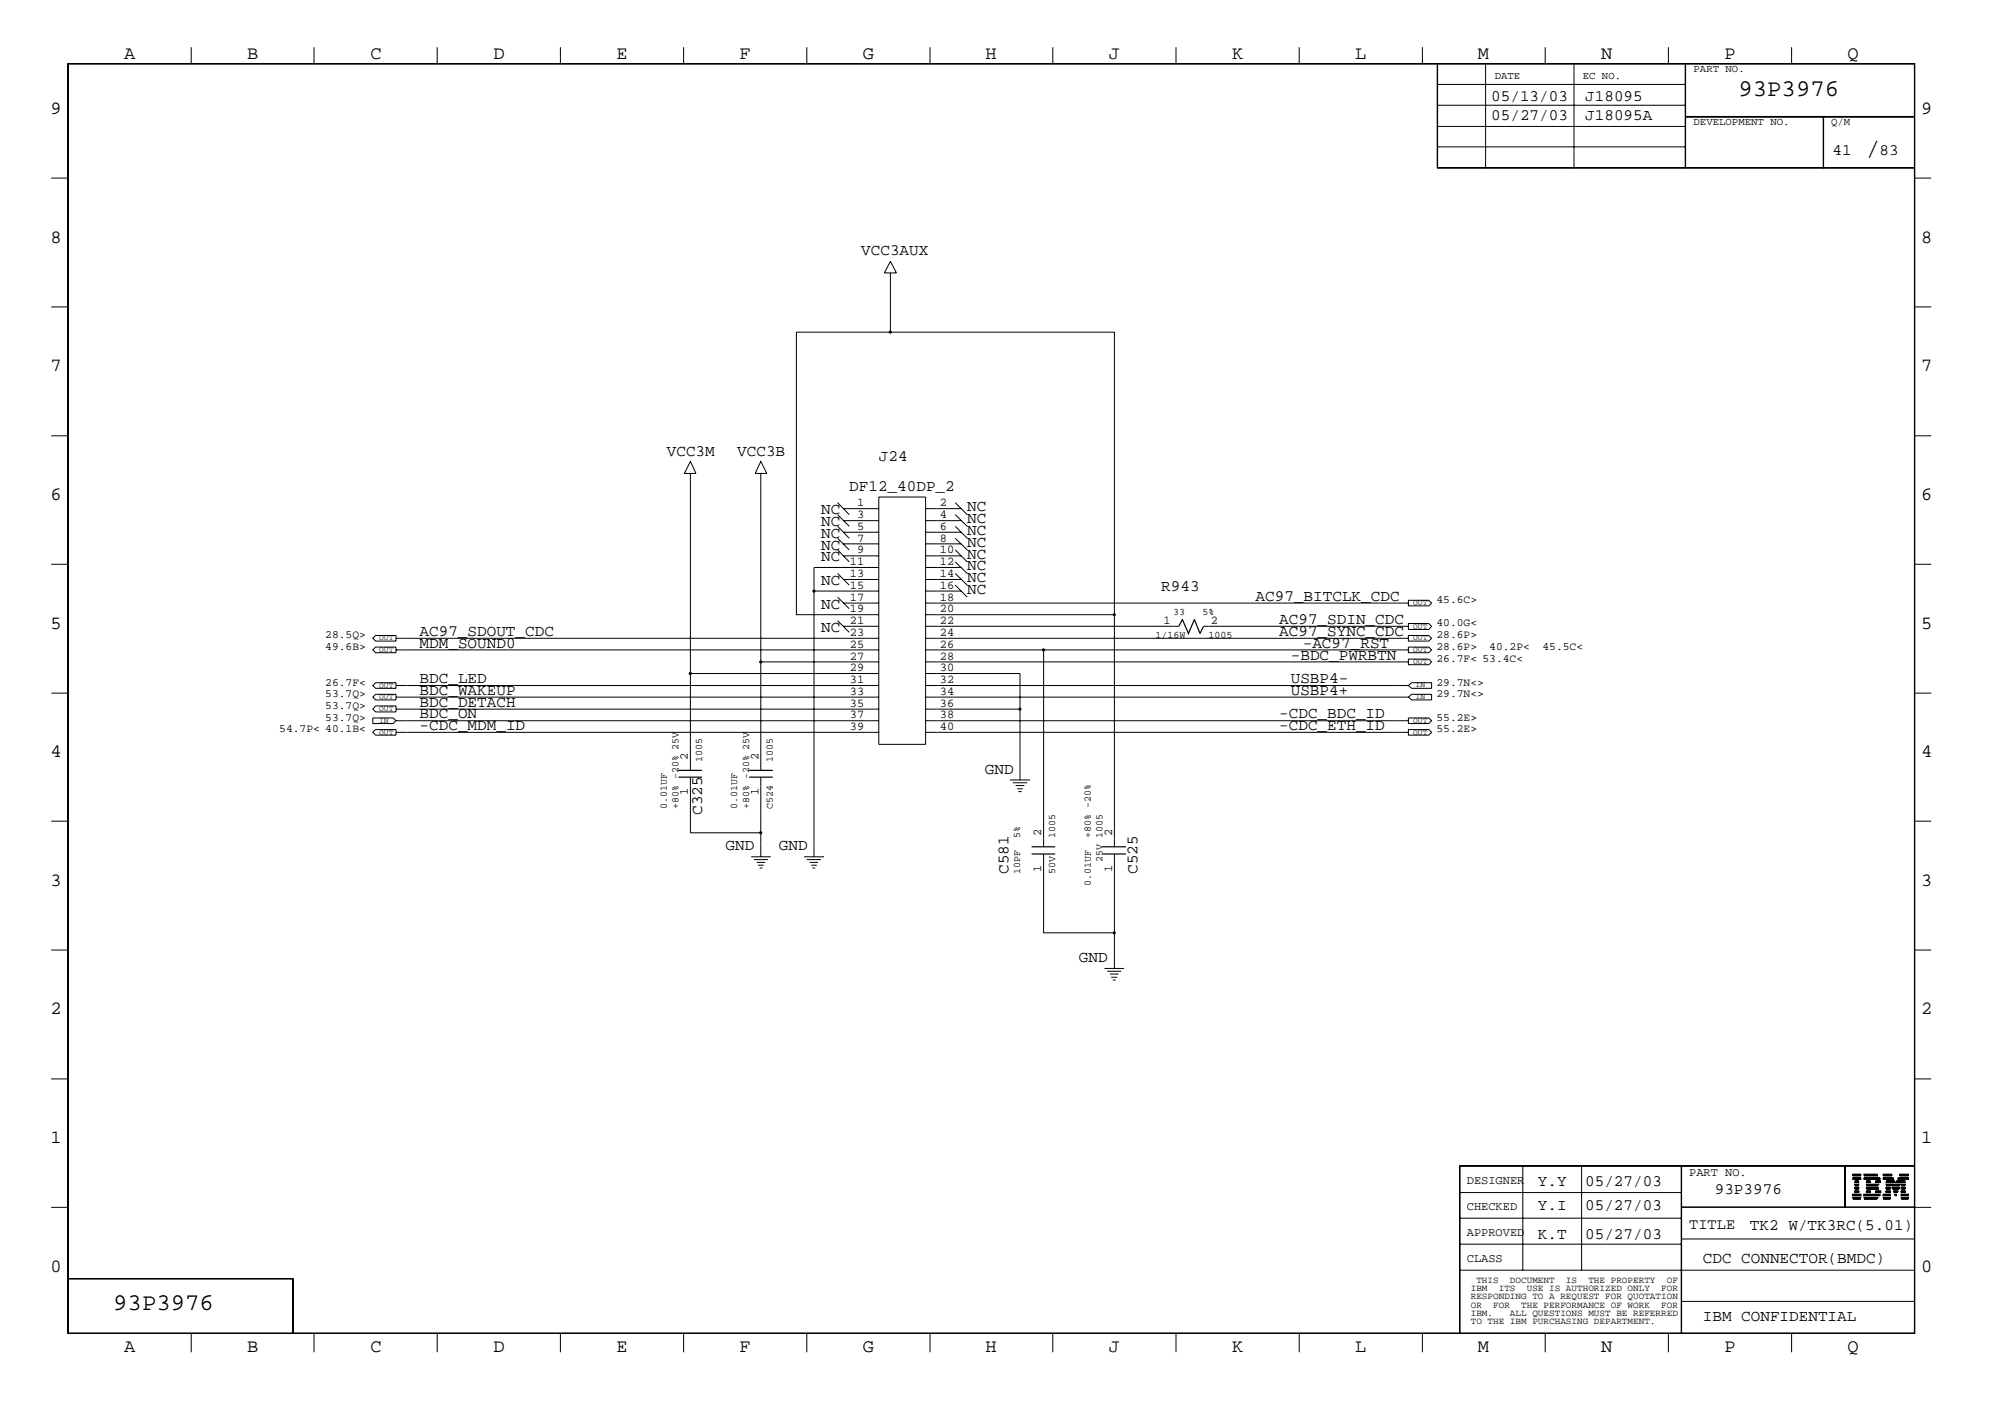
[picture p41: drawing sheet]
<svg xmlns="http://www.w3.org/2000/svg" width="423mm" height="299mm" viewBox="0 0 423 299" stroke-linecap="round" stroke-linejoin="round" font-family="sans-serif">
<defs><g id="words">
<text font-size="5.2" x="395" y="32.9">/</text>
<g font-size="5.1">
<text x="368" y="20.4">93P3976</text>
<text x="24" y="277.1">93P3976</text>
</g>
<g font-size="4">
<text x="26.2" y="12.4">A</text>
<text x="52.3" y="12.4">B</text>
<text x="78.4" y="12.4">C</text>
<text x="104.5" y="12.4">D</text>
<text x="130.5" y="12.4">E</text>
<text x="156.5" y="12.4">F</text>
<text x="182.6" y="12.4">G</text>
<text x="208.6" y="12.4">H</text>
<text x="234.7" y="12.4">J</text>
<text x="260.8" y="12.4">K</text>
<text x="286.9" y="12.4">L</text>
<text x="312.8" y="12.4">M</text>
<text x="338.9" y="12.4">N</text>
<text x="365" y="12.4">P</text>
<text x="391.1" y="12.4">Q</text>
<text x="10.7" y="24">9</text>
<text x="406.7" y="24">9</text>
<text x="10.7" y="51.3">8</text>
<text x="406.7" y="51.3">8</text>
<text x="10.7" y="78.5">7</text>
<text x="406.7" y="78.5">7</text>
<text x="10.7" y="105.7">6</text>
<text x="406.7" y="105.7">6</text>
<text x="10.7" y="133">5</text>
<text x="406.7" y="133">5</text>
<text x="10.7" y="160.2">4</text>
<text x="406.7" y="160.2">4</text>
<text x="10.7" y="187.4">3</text>
<text x="406.7" y="187.4">3</text>
<text x="10.7" y="214.6">2</text>
<text x="406.7" y="214.6">2</text>
<text x="10.7" y="241.9">1</text>
<text x="406.7" y="241.9">1</text>
<text x="10.7" y="269.1">0</text>
<text x="406.7" y="269.1">0</text>
<text x="26.2" y="286.1">A</text>
<text x="52.3" y="286.1">B</text>
<text x="78.4" y="286.1">C</text>
<text x="104.5" y="286.1">D</text>
<text x="130.5" y="286.1">E</text>
<text x="156.5" y="286.1">F</text>
<text x="182.6" y="286.1">G</text>
<text x="208.6" y="286.1">H</text>
<text x="234.7" y="286.1">J</text>
<text x="260.8" y="286.1">K</text>
<text x="286.9" y="286.1">L</text>
<text x="312.8" y="286.1">M</text>
<text x="338.9" y="286.1">N</text>
<text x="365" y="286.1">P</text>
<text x="391.1" y="286.1">Q</text>
</g>
<g font-size="3.4">
<text x="315.6" y="21.4">05/13/03</text>
<text x="335.5" y="21.4">J18095</text>
<text x="315.6" y="25.4">05/27/03</text>
<text x="335.5" y="25.4">J18095A</text>
<text x="387.9" y="32.9">41</text>
<text x="397.8" y="32.9">83</text>
<text x="182.3" y="54">VCC3AUX</text>
<text x="141.1" y="96.4">VCC3M</text>
<text x="156" y="96.4">VCC3B</text>
<text x="186" y="97.6">J24</text>
<text x="179.7" y="103.9">DF12_40DP_2</text>
<text x="173.8" y="113.8">NC</text>
<text x="173.8" y="108.8">NC</text>
<text x="173.8" y="111.3">NC</text>
<text x="204.7" y="110.7">NC</text>
<text x="204.7" y="108.2">NC</text>
<text x="204.7" y="113.2">NC</text>
<text x="173.8" y="118.8">NC</text>
<text x="173.8" y="116.3">NC</text>
<text x="204.7" y="115.7">NC</text>
<text x="204.7" y="118.2">NC</text>
<text x="173.8" y="123.8">NC</text>
<text x="204.7" y="125.6">NC</text>
<text x="204.7" y="123.2">NC</text>
<text x="204.7" y="120.6">NC</text>
<text x="245.8" y="125.1">R943</text>
<text x="173.8" y="128.8">NC</text>
<text x="265.8" y="127.1">AC97_BITCLK_CDC</text>
<text x="88.8" y="134.5">AC97_SDOUT_CDC</text>
<text x="88.8" y="137">MDM_SOUND0</text>
<text x="173.8" y="133.8">NC</text>
<text x="270.8" y="132.1">AC97_SDIN_CDC</text>
<text x="270.8" y="134.5">AC97_SYNC_CDC</text>
<text x="275.8" y="137">-AC97_RST</text>
<text x="273.2" y="139.5">-BDC_PWRBTN</text>
<text x="88.8" y="147">BDC_WAKEUP</text>
<text x="88.8" y="144.5">BDC_LED</text>
<text x="88.8" y="149.5">BDC_DETACH</text>
<text x="273.2" y="147">USBP4+</text>
<text x="273.2" y="144.5">USBP4-</text>
<text x="88.8" y="152">BDC_ON</text>
<text x="88.8" y="154.5">-CDC_MDM_ID</text>
<text x="270.8" y="152">-CDC_BDC_ID</text>
<text x="270.8" y="154.5">-CDC_ETH_ID</text>
<text x="208.4" y="163.7">GND</text>
<text x="148.6" y="172.4" transform="rotate(-90 148.6 172.4)">C325</text>
<text x="153.6" y="179.9">GND</text>
<text x="164.8" y="179.9">GND</text>
<text x="213.4" y="184.9" transform="rotate(-90 213.4 184.9)">C581</text>
<text x="240.8" y="184.9" transform="rotate(-90 240.8 184.9)">C525</text>
<text x="228.3" y="203.5">GND</text>
<text x="325.5" y="251">Y.Y</text>
<text x="335.5" y="251">05/27/03</text>
<text x="325.5" y="255.9">Y.I</text>
<text x="335.5" y="255.9">05/27/03</text>
<text x="363" y="252.6">93P3976</text>
<text x="325.5" y="262.1">K.T</text>
<text x="335.5" y="262.1">05/27/03</text>
<text x="370.4" y="260.2">TK2 W/TK3RC(5.01)</text>
<text x="360.4" y="267.1">CDC CONNECTOR(BMDC)</text>
<text x="360.4" y="279.6">IBM CONFIDENTIAL</text>
</g>
<text font-size="3.2" x="357.5" y="259.9">TITLE</text>
<g font-size="2.5">
<text x="181.4" y="107.1">1</text>
<text x="199" y="107.1">2</text>
<text x="181.4" y="109.6">3</text>
<text x="181.4" y="112.1">5</text>
<text x="199" y="109.6">4</text>
<text x="199" y="112.1">6</text>
<text x="179.9" y="119.5">11</text>
<text x="181.4" y="114.6">7</text>
<text x="181.4" y="117.1">9</text>
<text x="199" y="119.5">12</text>
<text x="199" y="114.6">8</text>
<text x="199" y="117.1">10</text>
<text x="179.9" y="122.1">13</text>
<text x="179.9" y="124.5">15</text>
<text x="199" y="122.1">14</text>
<text x="199" y="124.5">16</text>
<text x="179.9" y="127.1">17</text>
<text x="179.9" y="129.5">19</text>
<text x="199" y="127.1">18</text>
<text x="199" y="129.5">20</text>
<text x="179.9" y="132.1">21</text>
<text x="179.9" y="134.5">23</text>
<text x="179.9" y="137">25</text>
<text x="199" y="132.1">22</text>
<text x="199" y="134.5">24</text>
<text x="199" y="137">26</text>
<text x="246.3" y="132.1">1</text>
<text x="256.3" y="132.1">2</text>
<text x="179.9" y="139.5">27</text>
<text x="179.9" y="142">29</text>
<text x="199" y="139.5">28</text>
<text x="199" y="142">30</text>
<text x="179.9" y="149.5">35</text>
<text x="179.9" y="147">33</text>
<text x="179.9" y="144.5">31</text>
<text x="199" y="149.5">36</text>
<text x="199" y="147">34</text>
<text x="199" y="144.5">32</text>
<text x="179.9" y="154.5">39</text>
<text x="179.9" y="152">37</text>
<text x="199" y="154.5">40</text>
<text x="199" y="152">38</text>
<text x="145.6" y="160.7" transform="rotate(-90 145.6 160.7)">2</text>
<text x="160.5" y="160.7" transform="rotate(-90 160.5 160.7)">2</text>
<text x="145.6" y="168.2" transform="rotate(-90 145.6 168.2)">1</text>
<text x="160.5" y="168.2" transform="rotate(-90 160.5 168.2)">1</text>
<text x="220.4" y="176.9" transform="rotate(-90 220.4 176.9)">2</text>
<text x="235.4" y="176.9" transform="rotate(-90 235.4 176.9)">2</text>
<text x="220.4" y="184.4" transform="rotate(-90 220.4 184.4)">1</text>
<text x="235.4" y="184.4" transform="rotate(-90 235.4 184.4)">1</text>
<text x="310.5" y="250.5">DESIGNER</text>
<text x="357.5" y="248.8">PART NO.</text>
<text x="310.5" y="256">CHECKED</text>
<text x="310.5" y="261.5">APPROVED</text>
<text x="310.5" y="267">CLASS</text>
</g>
<g font-size="2.4">
<text x="304" y="127.6">45.6C&gt;</text>
<text x="68.8" y="137.5">49.6B&gt;</text>
<text x="68.8" y="135">28.5Q&gt;</text>
<text x="304" y="137.5">28.6P&gt;</text>
<text x="304" y="132.5">40.0G&lt;</text>
<text x="304" y="135">28.6P&gt;</text>
<text x="315.2" y="137.5">40.2P&lt;</text>
<text x="326.5" y="137.5">45.5C&lt;</text>
<text x="304" y="140">26.7F&lt; 53.4C&lt;</text>
<text x="68.8" y="147.5">53.7Q&gt;</text>
<text x="68.8" y="145">26.7F&lt;</text>
<text x="304" y="147.5">29.7N&lt;&gt;</text>
<text x="304" y="145">29.7N&lt;&gt;</text>
<text x="59.1" y="154.9">54.7P&lt; 40.1B&lt;</text>
<text x="68.8" y="152.5">53.7Q&gt;</text>
<text x="68.8" y="150">53.7Q&gt;</text>
<text x="304" y="152.5">55.2E&gt;</text>
<text x="304" y="154.9">55.2E&gt;</text>
</g>
<g font-size="2.3">
<text x="316.4" y="16.7">DATE</text>
<text x="335" y="16.7">EC NO.</text>
<text x="358.5" y="15.2">PART NO.</text>
<text x="358.5" y="26.5">DEVELOPMENT NO.</text>
<text x="387.6" y="26.5">Q/M</text>
</g>
<g font-size="2.1">
<text x="248.3" y="130">33</text>
<text x="254.5" y="130">5%</text>
<text x="244.6" y="135">1/16W</text>
<text x="255.8" y="135">1005</text>
<text x="148.6" y="161.2" transform="rotate(-90 148.6 161.2)">1005</text>
<text x="163.6" y="161.2" transform="rotate(-90 163.6 161.2)">1005</text>
<text x="141.1" y="171.2" transform="rotate(-90 141.1 171.2)">0.01UF</text>
<text x="143.6" y="171.2" transform="rotate(-90 143.6 171.2)">+80% -20% 25V</text>
<text x="156" y="171.2" transform="rotate(-90 156 171.2)">0.01UF</text>
<text x="158.6" y="171.2" transform="rotate(-90 158.6 171.2)">+80% -20% 25V</text>
<text x="163.6" y="171.2" transform="rotate(-90 163.6 171.2)">C524</text>
<text x="215.9" y="177.4" transform="rotate(-90 215.9 177.4)">5%</text>
<text x="223.4" y="177.4" transform="rotate(-90 223.4 177.4)">1005</text>
<text x="230.9" y="177.4" transform="rotate(-90 230.9 177.4)">+80% -20%</text>
<text x="215.9" y="184.9" transform="rotate(-90 215.9 184.9)">10PF</text>
<text x="223.4" y="184.9" transform="rotate(-90 223.4 184.9)">50V</text>
<text x="233.3" y="182.4" transform="rotate(-90 233.3 182.4)">25V 1005</text>
<text x="230.9" y="187.4" transform="rotate(-90 230.9 187.4)">0.01UF</text>
</g>
<g font-size="2">
<text x="311.3" y="273.1">IBM</text>
<text x="311.3" y="274.9">RESPONDING TO A REQUEST FOR QUOTATION</text>
<text x="312.5" y="271.4">THIS</text>
<text x="317.2" y="273.1">ITS</text>
<text x="319.6" y="271.4">DOCUMENT</text>
<text x="323.2" y="273.1">USE IS AUTHORIZED ONLY</text>
<text x="331.5" y="271.4">IS</text>
<text x="336.2" y="271.4">THE PROPERTY</text>
<text x="351.6" y="273.1">FOR</text>
<text x="352.8" y="271.4">OF</text>
<text x="311.3" y="276.7">OR</text>
<text x="311.3" y="278.5">IBM.</text>
<text x="311.3" y="280.2">TO THE IBM PURCHASING DEPARTMENT.</text>
<text x="316.1" y="276.7">FOR</text>
<text x="319.6" y="278.5">ALL QUESTIONS MUST BE REFERRED</text>
<text x="322" y="276.7">THE PERFORMANCE OF WORK</text>
<text x="351.6" y="276.7">FOR</text>
</g>
<g font-size="1.7">
<text x="299.1" y="128">OUT</text>
<text x="80.3" y="135.5">OUT</text>
<text x="299.1" y="135.5">OUT</text>
<text x="299.1" y="133">OUT</text>
<text x="80.3" y="138">OUT</text>
<text x="299.1" y="138">OUT</text>
<text x="299.1" y="140.5">OUT</text>
<text x="80.3" y="147.9">OUT</text>
<text x="80.3" y="145.5">OUT</text>
<text x="299.6" y="145.4">IN</text>
<text x="299.6" y="147.9">IN</text>
<text x="80.3" y="152.9">IN</text>
<text x="80.3" y="155.4">OUT</text>
<text x="80.3" y="150.5">OUT</text>
<text x="299.1" y="152.9">OUT</text>
<text x="299.1" y="155.4">OUT</text>
</g>
</g></defs>
<g fill="none" stroke="#000" stroke-width=".21">
<path d="M14.3 13.5h391v268.6h-391zM14.5 13.5h390.7v268.5h-390.7zM40.5 10v3.5M66.5 10v3.5M92.5 10v3.5M118.6 10v3.5M144.7 10v3.5M170.8 10v3.5M196.8 10v3.5M222.8 10v3.5M248.9 10v3.5M275 10v3.5"/>
<path d="M301.1 10v3.5M304.2 13.5v22.1h101.1M304.2 17.9h52.5M304.3 13.5v22.1M314.5 13.5v22.1M327.1 10v3.5M333.2 13.5v22.1M353.1 10v3.5M356.7 13.5v22.1M356.8 13.5v22.1M379.2 10v3.5M10.8 37.7h3.5"/>
<path d="M304.2 35.5h101.1M304.2 26.8h52.5M304.2 22.3h52.5M304.3 31.1h52.4M356.7 24.8h48.6M356.7 24.6h48.6M385.9 24.8v10.8M386 24.8v10.8M405.3 37.7h3.5M188.5 57.7v12.6h-19.9v59.7h17.4M188.5 55.3l1.2 2.4h-2.5zM10.8 64.9h3.5"/>
<path d="M188.5 70.3h47.4v59.7h-40M405.3 64.9h3.5M10.8 92.2h3.5M146.1 97.6l1.2 2.6h-2.4zM161 97.6l1.3 2.6h-2.4zM405.3 92.2h3.5M10.8 119.4h3.5M146.1 100.2v42.3h39.9M161 100.2v62.8M177.3 116.3l2.4 2.6M177.3 113.9l2.4 2.4M177.3 111.3l2.4 2.6"/>
<path d="M177.3 106.3l2.4 2.6M177.3 108.9l2.4 2.4M178.5 117.6h7.5M178.5 115.1h7.5M178.5 112.6h7.5M178.5 110.2h7.5M178.5 107.6h7.5M186 105.2h9.9v52.3h-9.9zM195.9 117.6h7.6M195.9 115.1h7.6M195.9 112.6h7.6M195.9 110.2h7.6"/>
<path d="M195.9 107.6h7.6M202.2 108.9l2.5 2.4M202.2 106.3l2.5 2.6M202.2 113.9l2.5 2.4M202.2 111.3l2.5 2.6M202.2 116.3l2.5 2.6M202.2 118.9l2.5 2.4M405.3 119.4h3.5M78.9 135l.6-.5h4.3v1.1h-4.3zM79.5 136.9h4.3v1.2h-4.3l-.6-.6zM83.8 137.5h102.2M83.8 135h102.2"/>
<path d="M172.3 125.1h13.7M177.3 131.3l2.4 2.5M177.3 126.3l2.4 2.5M177.3 121.3l2.4 2.5M178.5 132.5h7.5M178.5 127.6h7.5M178.5 122.6h7.5M186 120.1h-13.7v61.1M195.9 137.5h25v41.7M195.9 132.5h53.6M195.9 135h102.2M195.9 127.6h102.2"/>
<path d="M195.9 125.1h7.6M195.9 122.6h7.6M195.9 120.1h7.6M202.2 123.8l2.5 2.5M202.2 121.3l2.5 2.5M220.9 137.5h77.2M235.9 130v49.2M254.8 132.5h43.3M298.1 134.5h4.3l.6 .5-.6 .6h-4.3zM298.1 136.9h4.3l.6 .6-.6 .6h-4.3zM298.1 139.4h4.3l.6 .6-.6 .6h-4.3zM298.1 127h4.3l.6 .6-.6 .6h-4.3z"/>
<path d="M298.1 131.9h4.3l.6 .6-.6 .7h-4.3zM10.8 146.6h3.5M78.9 147.5l.6-.6h4.3v1.2h-4.3zM78.9 145l.6-.6h4.3v1.2h-4.3zM78.9 151.9h4.3l.6 .6-.6 .6h-4.3zM79.5 154.3h4.3v1.2h-4.3l-.6-.6zM79.5 149.4h4.3v1.2h-4.3l-.6-.6zM83.8 154.9h102.2M83.8 152.5h102.2M83.8 150h102.2M83.8 147.5h102.2M83.8 145h102.2"/>
<path d="M146.1 142.5v20.5M161 140h25M195.9 142.5h20v7.5h-20M195.9 154.9h102.2M195.9 152.5h102.2M195.9 147.5h102.2M195.9 145h102.2M195.9 140h102.2M215.9 150v14.9M298.1 151.9h4.3l.6 .6-.6 .6h-4.3zM298.1 154.3h4.3l.6 .6-.6 .6h-4.3zM298.1 145l.7-.6h4.2v1.2h-4.2z"/>
<path d="M298.1 147.5l.7-.6h4.2v1.2h-4.2zM405.3 146.6h3.5M10.8 173.7h3.5M146.1 164.4v11.8h14.9M161 164.4v16.8M213.8 165h4.2M214.4 165.6h3M215 166.2h1.8M215.3 166.9h1.2M215.6 167.5h.6M405.3 173.7h3.5M159 181.3h4.2"/>
<path d="M159.6 181.9h3M160.2 182.5h1.8M160.4 183h1.2M160.8 183.6h.6M170.2 181.3h4.2M170.8 181.9h2.9M171.4 182.5h1.7M171.7 183h1.2M172 183.6h.6M220.9 180.7v16.7h15M235.9 180.7v24.1M10.8 201h3.5"/>
<path d="M233.8 204.9h4.1M234.4 205.5h2.9M234.9 206.1h1.8M235.2 206.8h1.3M235.5 207.3h.6M405.3 201h3.5M10.8 228.3h3.5M405.3 228.3h3.5M10.8 255.4h3.5M308.9 246.7h96.4M308.9 257.7h47M308.9 252.3h47"/>
<path d="M309 246.6v35.4M322.3 246.6v22.1M334.8 246.6v22.1M355.9 246.6v35.4M355.9 255.4h49.4M355.9 255.4h52.9M390.5 246.6v8.8M390.6 246.6v8.8M392.2 253.3l1.7 .1zM392.2 252.9l1.7 .1zM392.2 252.8l1.7 .1zM392.2 252.6l1.7 .1z"/>
<path d="M392.2 249.4l1.7 .1zM392.2 249.3h1.7zM392.2 248.6l1.7 .1zM392.2 248.4l1.7 .1zM392.2 253.7h1.7h-1.7M392.2 253.5h1.7h-1.7M392.2 249.2h1.7h-1.7M392.2 248.8h1.7h-1.7M392.6 252.2l.8 .1zM392.6 252.1h.8zM392.6 252l.8 .1zM392.6 251.4l.8 .1z"/>
<path d="M392.6 251.2l.8 .1zM392.6 250.5l.8 .1zM392.6 250.1l.8 .1zM392.6 251.5h.8h-.8M392.6 250.9h.8h-.8M392.6 250.7h.8h-.8M392.6 250h.8h-.8M392.6 249.9h.8h-.8M394.5 253.3l3 .1zM394.5 248.6l2.9 .1zM394.5 248.4l2.8 .1zM394.5 252.9l3.3 .1z"/>
<path d="M394.5 252.8l3.4 .1zM394.5 252.6l3.4 .1zM394.5 249.4l3.4 .1zM394.5 249.3h3.4zM394.5 253.7h2.8h-2.8M394.5 253.5h2.9h-2.9M394.5 248.8h3h-3M394.5 249.2h3.3h-3.3M395.1 251.4l2.5 .1zM395.1 251.2l2.4 .1zM395.1 250.5l2.6 .1zM395.1 252.2l.8 .1z"/>
<path d="M395.1 252.1h.8zM395.1 252l.8 .1zM395.1 250.1l.8 .1zM395.1 251.5h2.6h-2.6M395.1 250.9h2.4h-2.4M395.1 250.7h2.5h-2.5M395.1 250h.8h-.8M395.1 249.9h.8h-.8M397 252.2l1.1 .1zM397 252.1h1.1zM397 252l1 .1zM397 250.1l1 .1z"/>
<path d="M397 250h1.1h-1.1M397 249.9h1.1h-1.1M398.6 253.3l1.5 .1zM398.6 252.9l1.5 .1zM398.6 252.8l1.5 .1zM398.6 252.6l1.5 .1zM398.6 249.4l2.2 .1zM398.6 249.3h2.2zM398.6 248.6l1.9 .1zM398.6 248.4l1.8 .1zM398.6 253.7h1.5h-1.5M398.6 253.5h1.5h-1.5"/>
<path d="M398.6 249.2h2.1h-2.1M398.6 248.8h1.9h-1.9M399.2 252.2l.9 .1zM399.2 252.1h.9zM399.2 252l.9 .1zM399.2 251.4l.9 .1zM399.2 251.2l.9 .1zM399.2 250.5l.9 .1zM399.2 250.1l2 .1zM399.2 251.5h.9h-.9M399.2 250.9h.9h-.9M399.2 250.7h.9h-.9"/>
<path d="M399.2 250h2h-2M399.2 249.9h1.9h-1.9M400.3 250.5l2 .1zM400.3 250.7h1.9h-1.9M400.4 250.9h1.8h-1.8M400.5 251.2l1.6 .1zM400.6 251.4l1.4 .1zM400.6 251.5h1.4h-1.4M400.8 252l.9 .1zM400.9 252.2l.8 .1zM400.9 252.1h.8zM401.1 252.6l.3 .1z"/>
<path d="M401.2 252.9l.2 .1zM401.2 252.8l.2 .1zM401.4 250.1l1.9 .1zM401.4 250h1.9h-1.9M401.4 249.9h1.9h-1.9M401.7 249.4l2.2 .1zM401.7 249.3h2.2zM401.7 249.2h2.2h-2.2M402.1 248.6l1.8 .1zM402.1 248.8h1.8h-1.8M402.2 248.4l1.7 .1zM402.4 253.3l1.5 .1z"/>
<path d="M402.4 252.9l1.5 .1zM402.4 252.8l1.5 .1zM402.4 252.6l1.5 .1zM402.4 252.2l.9 .1zM402.4 252.1h.9zM402.4 252l.9 .1zM402.4 251.4l.9 .1zM402.4 251.2l.9 .1zM402.4 250.5l.9 .1zM402.4 253.7h1.5h-1.5M402.4 253.5h1.5h-1.5M402.4 251.5h.9h-.9"/>
<path d="M402.4 250.9h.9h-.9M402.4 250.7h.9h-.9M405.3 246.6h-96.4v35.4M14.3 270.5h47.8v11.5M14.3 270.6h47.8M62 270.5v11.5M308.9 268.7h96.4M308.9 263.2h47M355.9 275.3h49.4M355.9 262.1h49.4M40.5 282v4.1M66.5 282v4.1"/>
<path d="M92.5 282v4.1M118.6 282v4.1M144.7 282v4.1M170.8 282v4.1M196.8 282v4.1M222.8 282v4.1M248.9 282v4.1M275 282v4.1M301.1 282v4.1M327.1 282v4.1M353.1 282v4.1M379.2 282v4.1"/>
</g>
<path d="M249.5 132.5l.8-1.4 1.2 2.9 1.3-2.9 1.2 2.9 .8-1.5M143.6 164.4h5M143.6 163h5M158.6 164.4h5M158.6 163h5M218.4 179.2h5M233.3 179.2h5M218.4 180.7h5M233.3 180.7h5" fill="none" stroke="#000" stroke-width=".25"/>
<g fill="#000">
<circle cx="188.4" cy="70.3" r=".34"/>
<circle cx="172.3" cy="125.1" r=".34"/>
<circle cx="220.9" cy="137.5" r=".34"/>
<circle cx="235.9" cy="130" r=".34"/>
<circle cx="146.1" cy="142.5" r=".34"/>
<circle cx="161" cy="140" r=".34"/>
<circle cx="215.9" cy="150" r=".34"/>
<circle cx="161" cy="176.2" r=".34"/>
<circle cx="235.9" cy="197.4" r=".34"/>
</g>
<use href="#words"/>
</svg>
